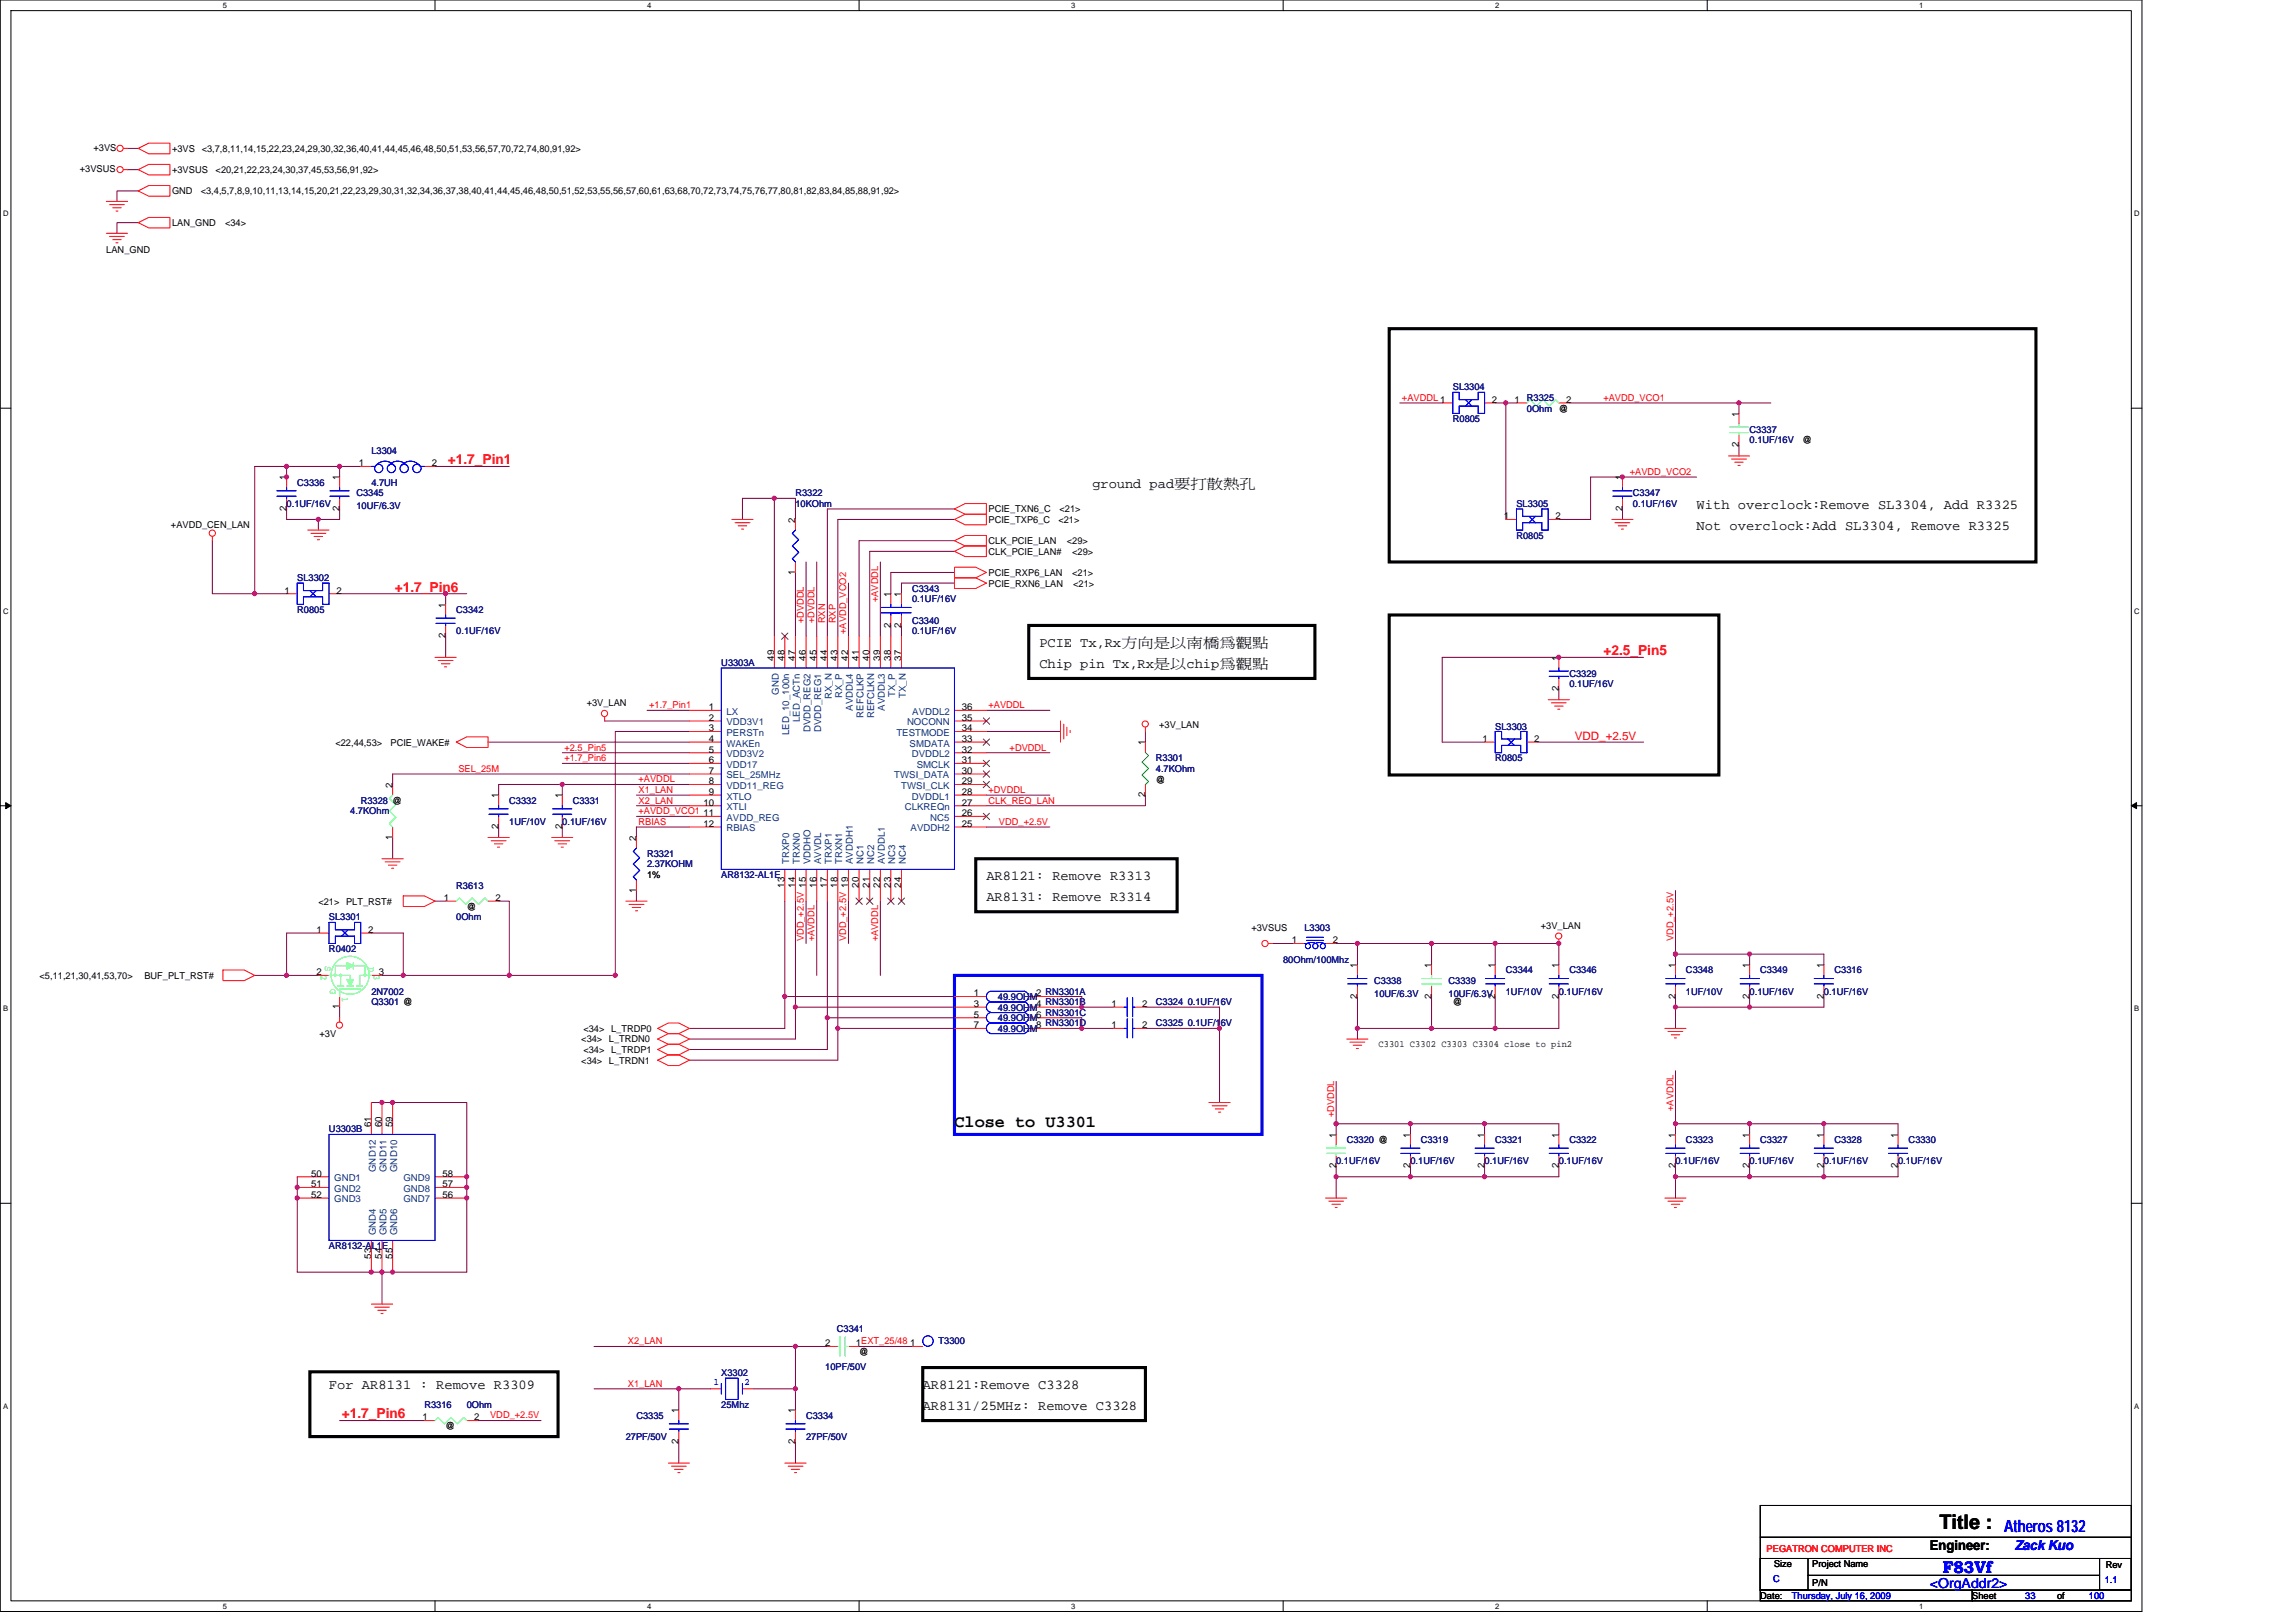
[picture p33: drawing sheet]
<svg xmlns="http://www.w3.org/2000/svg" width="297mm" height="210mm" viewBox="0 0 297 210" stroke-linecap="round" stroke-linejoin="round" font-family="sans-serif">
<defs><g id="words">
<text font-size="2.6" x="250.9" y="197.9">Title :</text>
<text font-size="2.2" x="123.5" y="145.8">Close to U3301</text>
<g font-size="2.2" fill="#00f">
<text x="251.3" y="203.5">F83Vf</text>
<text x="259.3" y="198.2">Atheros 8132</text>
</g>
<g font-size="1.8" fill="#f00">
<text x="57.9" y="60.1">+1.7_Pin1</text>
<text x="51.1" y="76.5">+1.7_Pin6</text>
<text x="207.4" y="84.8">+2.5_Pin5</text>
<text x="44.2" y="183.5">+1.7_Pin6</text>
</g>
<g font-size="1.8">
<text x="141.3" y="63.1">ground pad要打散熱孔</text>
<text x="219.5" y="65.9">With overclock:Remove SL3304, Add R3325</text>
<text x="219.5" y="68.6">Not overclock:Add SL3304, Remove R3325</text>
<text x="134.5" y="83.7">PCIE Tx,Rx方向是以南橋為觀點</text>
<text x="134.5" y="86.4">Chip pin Tx,Rx是以chip為觀點</text>
<text x="127.6" y="113.9">AR8121: Remove R3313</text>
<text x="127.6" y="116.6">AR8131: Remove R3314</text>
<text x="42.6" y="179.7">For AR8131 : Remove R3309</text>
<text x="119.4" y="179.7">AR8121:Remove C3328</text>
<text x="119.4" y="182.5">AR8131/25MHz: Remove C3328</text>
<text x="249.7" y="200.5">Engineer:</text>
</g>
<g font-size="1.8" fill="#00f">
<text x="260.6" y="200.5">Zack Kuo</text>
<text x="249.7" y="205.4">&lt;OrgAddr2&gt;</text>
</g>
<text font-size="1.5" fill="#f00" x="203.7" y="95.7">VDD_+2.5V</text>
<g font-size="1.2">
<text x="10.3" y="22.2">+3VSUS</text>
<text x="12.1" y="19.5">+3VS</text>
<text x="22.3" y="19.6">+3VS</text>
<text x="22.3" y="22.4">+3VSUS</text>
<text x="26.1" y="19.6">&lt;3,7,8,11,14,15,22,23,24,29,30,32,36,40,41,44,45,46,48,50,51,53,56,57,70,72,74,80,91,92&gt;</text>
<text x="27.9" y="22.4">&lt;20,21,22,23,24,30,37,45,53,56,91,92&gt;</text>
<text x="22.3" y="25.1">GND</text>
<text x="22.3" y="29.3">LAN_GND</text>
<text x="26" y="25.1">&lt;3,4,5,7,8,9,10,11,13,14,15,20,21,22,23,29,30,31,32,34,36,37,38,40,41,44,45,46,48,50,51,52,53,55,56,57,60,61,63,68,70,72,73,74,75,76,77,80,81,82,83,84,85,88,91,92&gt;</text>
<text x="29.1" y="29.3">&lt;34&gt;</text>
<text x="13.8" y="32.7">LAN_GND</text>
<text x="193" y="52.1">2</text>
<text x="195.9" y="52.1">1</text>
<text x="201.7" y="53.3">@</text>
<text x="202.6" y="52.1">2</text>
<text x="225" y="53.9" transform="rotate(-90 225 53.9)">1</text>
<text x="225" y="57.9" transform="rotate(-90 225 57.9)">2</text>
<text x="233.2" y="57.4">@</text>
<text x="37.1" y="62.1" transform="rotate(-90 37.1 62.1)">1</text>
<text x="43.9" y="62.1" transform="rotate(-90 43.9 62.1)">1</text>
<text x="46.4" y="60.3">1</text>
<text x="55.9" y="60.3">2</text>
<text x="209.9" y="62.1" transform="rotate(-90 209.9 62.1)">1</text>
<text x="22.1" y="68.3">+AVDD_CEN_LAN</text>
<text x="37.1" y="66.1" transform="rotate(-90 37.1 66.1)">2</text>
<text x="43.9" y="66.1" transform="rotate(-90 43.9 66.1)">2</text>
<text x="102.9" y="67.6" transform="rotate(-90 102.9 67.6)">2</text>
<text x="127.9" y="70.4">CLK_PCIE_LAN</text>
<text x="127.9" y="71.8">CLK_PCIE_LAN#</text>
<text x="127.9" y="67.6">PCIE_TXP6_C</text>
<text x="127.9" y="66.3">PCIE_TXN6_C</text>
<text x="136.9" y="67.6">&lt;21&gt;</text>
<text x="137.1" y="66.3">&lt;21&gt;</text>
<text x="138" y="70.4">&lt;29&gt;</text>
<text x="138.7" y="71.8">&lt;29&gt;</text>
<text x="194.6" y="67.2">1</text>
<text x="201.2" y="67.2">2</text>
<text x="209.9" y="66.1" transform="rotate(-90 209.9 66.1)">2</text>
<text x="36.8" y="76.8">1</text>
<text x="43.5" y="76.8">2</text>
<text x="102.9" y="74.4" transform="rotate(-90 102.9 74.4)">1</text>
<text x="115.2" y="77.2" transform="rotate(-90 115.2 77.2)">1</text>
<text x="116.6" y="77.2" transform="rotate(-90 116.6 77.2)">1</text>
<text x="127.9" y="74.5">PCIE_RXP6_LAN</text>
<text x="127.9" y="75.9">PCIE_RXN6_LAN</text>
<text x="138.7" y="74.5">&lt;21&gt;</text>
<text x="138.8" y="75.9">&lt;21&gt;</text>
<text x="57.6" y="82.6" transform="rotate(-90 57.6 82.6)">2</text>
<text x="57.6" y="78.6" transform="rotate(-90 57.6 78.6)">1</text>
<text x="115.2" y="81.2" transform="rotate(-90 115.2 81.2)">2</text>
<text x="116.6" y="81.2" transform="rotate(-90 116.6 81.2)">2</text>
<text x="100.2" y="85.5" transform="rotate(-90 100.2 85.5)">49</text>
<text x="101.5" y="85.5" transform="rotate(-90 101.5 85.5)">48</text>
<text x="102.9" y="85.5" transform="rotate(-90 102.9 85.5)">47</text>
<text x="104.3" y="85.5" transform="rotate(-90 104.3 85.5)">46</text>
<text x="105.6" y="85.5" transform="rotate(-90 105.6 85.5)">45</text>
<text x="107" y="85.5" transform="rotate(-90 107 85.5)">44</text>
<text x="108.4" y="85.5" transform="rotate(-90 108.4 85.5)">43</text>
<text x="109.7" y="85.5" transform="rotate(-90 109.7 85.5)">42</text>
<text x="111.1" y="85.5" transform="rotate(-90 111.1 85.5)">41</text>
<text x="112.5" y="85.5" transform="rotate(-90 112.5 85.5)">40</text>
<text x="113.9" y="85.5" transform="rotate(-90 113.9 85.5)">39</text>
<text x="115.2" y="85.5" transform="rotate(-90 115.2 85.5)">38</text>
<text x="116.6" y="85.5" transform="rotate(-90 116.6 85.5)">37</text>
<text x="201.7" y="89.4" transform="rotate(-90 201.7 89.4)">2</text>
<text x="201.7" y="85.5" transform="rotate(-90 201.7 85.5)">1</text>
<text x="75.9" y="91.4">+3V_LAN</text>
<text x="91.7" y="91.9">1</text>
<text x="91.7" y="93.3">2</text>
<text x="91.7" y="94.6">3</text>
<text x="91.7" y="96">4</text>
<text x="124.4" y="94.6">34</text>
<text x="124.4" y="91.9">36</text>
<text x="124.4" y="93.3">35</text>
<text x="124.4" y="96">33</text>
<text x="150" y="94.1">+3V_LAN</text>
<text x="191.8" y="96">1</text>
<text x="198.5" y="96">2</text>
<text x="43.4" y="96.5">&lt;22,44,53&gt;</text>
<text x="50.5" y="96.5">PCIE_WAKE#</text>
<text x="50.8" y="101.9" transform="rotate(-90 50.8 101.9)">2</text>
<text x="91.7" y="97.4">5</text>
<text x="91.7" y="98.7">6</text>
<text x="91.7" y="100.1">7</text>
<text x="91.7" y="101.5">8</text>
<text x="124.4" y="101.5">29</text>
<text x="124.4" y="97.4">32</text>
<text x="124.4" y="100.1">30</text>
<text x="124.4" y="98.7">31</text>
<text x="148.2" y="96.4" transform="rotate(-90 148.2 96.4)">1</text>
<text x="149.5" y="101.3">@</text>
<text x="64.5" y="107.3" transform="rotate(-90 64.5 107.3)">2</text>
<text x="64.5" y="103.3" transform="rotate(-90 64.5 103.3)">1</text>
<text x="72.7" y="107.3" transform="rotate(-90 72.7 107.3)">2</text>
<text x="72.7" y="103.3" transform="rotate(-90 72.7 103.3)">1</text>
<text x="91" y="104.2">10</text>
<text x="91" y="105.6">11</text>
<text x="91" y="107">12</text>
<text x="91.7" y="102.8">9</text>
<text x="124.4" y="104.2">27</text>
<text x="124.4" y="107">25</text>
<text x="124.4" y="105.6">26</text>
<text x="124.4" y="102.8">28</text>
<text x="148.2" y="103.1" transform="rotate(-90 148.2 103.1)">2</text>
<text x="50.8" y="108.6" transform="rotate(-90 50.8 108.6)">1</text>
<text x="82.3" y="108.8" transform="rotate(-90 82.3 108.8)">2</text>
<text x="83.7" y="113.6">1%</text>
<text x="41.2" y="117">&lt;21&gt; PLT_RST#</text>
<text x="57.4" y="116.6">1</text>
<text x="60.4" y="117.7">@</text>
<text x="64.1" y="116.6">2</text>
<text x="82.3" y="115.5" transform="rotate(-90 82.3 115.5)">1</text>
<text x="101.5" y="114.8" transform="rotate(-90 101.5 114.8)">13</text>
<text x="102.9" y="114.8" transform="rotate(-90 102.9 114.8)">14</text>
<text x="105.6" y="114.8" transform="rotate(-90 105.6 114.8)">16</text>
<text x="107" y="114.8" transform="rotate(-90 107 114.8)">17</text>
<text x="108.4" y="114.8" transform="rotate(-90 108.4 114.8)">18</text>
<text x="111.1" y="114.8" transform="rotate(-90 111.1 114.8)">20</text>
<text x="112.5" y="114.8" transform="rotate(-90 112.5 114.8)">21</text>
<text x="113.9" y="114.8" transform="rotate(-90 113.9 114.8)">22</text>
<text x="115.2" y="114.8" transform="rotate(-90 115.2 114.8)">23</text>
<text x="116.6" y="114.8" transform="rotate(-90 116.6 114.8)">24</text>
<text x="40.9" y="120.7">1</text>
<text x="47.6" y="120.7">2</text>
<text x="161.9" y="120.5">+3VSUS</text>
<text x="167.1" y="122">1</text>
<text x="172.4" y="122">2</text>
<text x="175.6" y="125.2" transform="rotate(-90 175.6 125.2)">1</text>
<text x="185.2" y="125.2" transform="rotate(-90 185.2 125.2)">1</text>
<text x="193.4" y="125.2" transform="rotate(-90 193.4 125.2)">1</text>
<text x="199.3" y="120.2">+3V_LAN</text>
<text x="201.7" y="125.2" transform="rotate(-90 201.7 125.2)">1</text>
<text x="216.7" y="125.2" transform="rotate(-90 216.7 125.2)">1</text>
<text x="226.3" y="125.2" transform="rotate(-90 226.3 125.2)">1</text>
<text x="235.9" y="125.2" transform="rotate(-90 235.9 125.2)">1</text>
<text x="5.1" y="126.6">&lt;5,11,21,30,41,53,70&gt;</text>
<text x="18.7" y="126.6">BUF_PLT_RST#</text>
<text x="40.9" y="126.2">2</text>
<text x="43.9" y="130.6" transform="rotate(-90 43.9 130.6)">1</text>
<text x="49" y="126.2">3</text>
<text x="126" y="131.7">5</text>
<text x="126" y="128.9">1</text>
<text x="126" y="130.3">3</text>
<text x="134" y="131.7">6 RN3301C</text>
<text x="134" y="128.9">2 RN3301A</text>
<text x="134" y="130.3">4 RN3301B</text>
<text x="143.8" y="130.3">1</text>
<text x="147.8" y="130.3">2</text>
<text x="175.6" y="129.2" transform="rotate(-90 175.6 129.2)">2</text>
<text x="185.2" y="129.2" transform="rotate(-90 185.2 129.2)">2</text>
<text x="188" y="130">@</text>
<text x="193.4" y="129.2" transform="rotate(-90 193.4 129.2)">2</text>
<text x="201.7" y="129.2" transform="rotate(-90 201.7 129.2)">2</text>
<text x="216.7" y="129.2" transform="rotate(-90 216.7 129.2)">2</text>
<text x="226.3" y="129.2" transform="rotate(-90 226.3 129.2)">2</text>
<text x="235.9" y="129.2" transform="rotate(-90 235.9 129.2)">2</text>
<text x="41.3" y="134.2">+3V</text>
<text x="75.2" y="134.9">&lt;34&gt; L_TRDN0</text>
<text x="75.2" y="137.6">&lt;34&gt; L_TRDN1</text>
<text x="75.5" y="133.5">&lt;34&gt; L_TRDP0</text>
<text x="75.5" y="136.2">&lt;34&gt; L_TRDP1</text>
<text x="126" y="133">7</text>
<text x="134" y="133">8 RN3301D</text>
<text x="143.8" y="133">1</text>
<text x="147.8" y="133">2</text>
<text x="178.3" y="135.4">C3301 C3302 C3303 C3304 close to pin2</text>
<text x="48" y="145.8" transform="rotate(-90 48 145.8)">61</text>
<text x="49.4" y="145.8" transform="rotate(-90 49.4 145.8)">60</text>
<text x="50.8" y="145.8" transform="rotate(-90 50.8 145.8)">59</text>
<text x="172.8" y="147.2" transform="rotate(-90 172.8 147.2)">1</text>
<text x="182.5" y="147.2" transform="rotate(-90 182.5 147.2)">1</text>
<text x="192" y="147.2" transform="rotate(-90 192 147.2)">1</text>
<text x="201.7" y="147.2" transform="rotate(-90 201.7 147.2)">1</text>
<text x="216.7" y="147.2" transform="rotate(-90 216.7 147.2)">1</text>
<text x="226.3" y="147.2" transform="rotate(-90 226.3 147.2)">1</text>
<text x="235.9" y="147.2" transform="rotate(-90 235.9 147.2)">1</text>
<text x="245.5" y="147.2" transform="rotate(-90 245.5 147.2)">1</text>
<text x="40.3" y="152.2">50</text>
<text x="40.3" y="153.6">51</text>
<text x="40.3" y="155">52</text>
<text x="57.2" y="155">56</text>
<text x="57.2" y="153.6">57</text>
<text x="57.2" y="152.2">58</text>
<text x="172.8" y="151.2" transform="rotate(-90 172.8 151.2)">2</text>
<text x="182.5" y="151.2" transform="rotate(-90 182.5 151.2)">2</text>
<text x="192" y="151.2" transform="rotate(-90 192 151.2)">2</text>
<text x="201.7" y="151.2" transform="rotate(-90 201.7 151.2)">2</text>
<text x="216.7" y="151.2" transform="rotate(-90 216.7 151.2)">2</text>
<text x="226.3" y="151.2" transform="rotate(-90 226.3 151.2)">2</text>
<text x="235.9" y="151.2" transform="rotate(-90 235.9 151.2)">2</text>
<text x="245.5" y="151.2" transform="rotate(-90 245.5 151.2)">2</text>
<text x="48" y="162.8" transform="rotate(-90 48 162.8)">53</text>
<text x="49.4" y="162.8" transform="rotate(-90 49.4 162.8)">54</text>
<text x="50.8" y="162.8" transform="rotate(-90 50.8 162.8)">55</text>
<text x="106.8" y="174.2">2</text>
<text x="110.7" y="174.2">1EXT_25/48</text>
<text x="111.1" y="175.3">@</text>
<text x="117.7" y="174.2">1</text>
<text x="54.6" y="183.8">1</text>
<text x="57.7" y="184.9">@</text>
<text x="61.3" y="183.8">2</text>
<text x="87.8" y="182.8" transform="rotate(-90 87.8 182.8)">1</text>
<text x="102.9" y="182.8" transform="rotate(-90 102.9 182.8)">1</text>
<text x="87.8" y="186.8" transform="rotate(-90 87.8 186.8)">2</text>
<text x="102.9" y="186.8" transform="rotate(-90 102.9 186.8)">2</text>
<text x="229.5" y="202.8">Size</text>
<text x="234.5" y="202.8">Project Name</text>
<text x="272.4" y="202.9">Rev</text>
<text x="227.7" y="206.9">Date:</text>
<text x="234.5" y="205.2">P/N</text>
<text x="255.2" y="206.9">Sheet</text>
<text x="266.1" y="206.9">of</text>
</g>
<g font-size="1.2" fill="#f00">
<text x="181.4" y="51.9">+AVDDL 1</text>
<text x="207.4" y="51.9">+AVDD_VCO1</text>
<text x="210.9" y="61.4">+AVDD_VCO2</text>
<text x="113.6" y="77.9" transform="rotate(-90 113.6 77.9)">+AVDDL</text>
<text x="104" y="80.6" transform="rotate(-90 104 80.6)">+DVDDL</text>
<text x="105.4" y="80.6" transform="rotate(-90 105.4 80.6)">+DVDDL</text>
<text x="106.8" y="80.6" transform="rotate(-90 106.8 80.6)">RXN</text>
<text x="108.1" y="80.6" transform="rotate(-90 108.1 80.6)">RXP</text>
<text x="109.5" y="82" transform="rotate(-90 109.5 82)">+AVDD_VCO2</text>
<text x="84" y="91.6">+1.7_Pin1</text>
<text x="127.9" y="91.6">+AVDDL</text>
<text x="59.3" y="99.9">SEL_25M</text>
<text x="73" y="97.1">+2.5_Pin5</text>
<text x="73" y="98.5">+1.7_Pin6</text>
<text x="82.6" y="101.2">+AVDDL</text>
<text x="130.6" y="97.1">+DVDDL</text>
<text x="82.6" y="105.3">+AVDD_VCO1</text>
<text x="82.6" y="102.6">X1_LAN</text>
<text x="82.6" y="104">X2_LAN</text>
<text x="82.6" y="106.7">RBIAS</text>
<text x="127.9" y="102.6">+DVDDL</text>
<text x="127.9" y="104">CLK_REQ_LAN</text>
<text x="129.2" y="106.7">VDD_+2.5V</text>
<text x="104" y="121.8" transform="rotate(-90 104 121.8)">VDD_+2.5V 15</text>
<text x="105.4" y="121.8" transform="rotate(-90 105.4 121.8)">+AVDDL</text>
<text x="109.5" y="121.8" transform="rotate(-90 109.5 121.8)">VDD_+2.5V 19</text>
<text x="113.6" y="121.8" transform="rotate(-90 113.6 121.8)">+AVDDL</text>
<text x="216.5" y="121.8" transform="rotate(-90 216.5 121.8)">VDD_+2.5V</text>
<text x="216.5" y="143.7" transform="rotate(-90 216.5 143.7)">+AVDDL</text>
<text x="172.6" y="144.6" transform="rotate(-90 172.6 144.6)">+DVDDL</text>
<text x="81.2" y="173.9">X2_LAN</text>
<text x="81.2" y="179.4">X1_LAN</text>
<text x="63.4" y="183.5">VDD_+2.5V</text>
<text x="228.6" y="200.8">PEGATRON COMPUTER INC</text>
</g>
<g font-size="1.2" fill="#000080">
<text x="188" y="50.5">SL3304</text>
<text x="197.5" y="51.9">R3325</text>
<text x="197.5" y="53.3">0Ohm</text>
<text x="48" y="58.7">L3304</text>
<text x="188" y="54.6">R0805</text>
<text x="226.4" y="56">C3337</text>
<text x="226.4" y="57.4">0.1UF/16V</text>
<text x="37.1" y="65.6">0.1UF/16V</text>
<text x="38.5" y="62.8">C3336</text>
<text x="46.1" y="64.2">C3345</text>
<text x="46.1" y="65.9">10UF/6.3V</text>
<text x="48" y="62.8">4.7UH</text>
<text x="102.9" y="64.2">R3322</text>
<text x="102.9" y="65.6">10KOhm</text>
<text x="196.2" y="65.6">SL3305</text>
<text x="211.3" y="64.2">C3347</text>
<text x="211.3" y="65.6">0.1UF/16V</text>
<text x="196.2" y="69.7">R0805</text>
<text x="38.5" y="75.2">SL3302</text>
<text x="118" y="76.6">C3343</text>
<text x="118" y="77.9">0.1UF/16V</text>
<text x="38.5" y="79.3">R0805</text>
<text x="59" y="79.3">C3342</text>
<text x="59" y="82">0.1UF/16V</text>
<text x="118" y="80.7">C3340</text>
<text x="118" y="82">0.1UF/16V</text>
<text x="93.3" y="86.2">U3303A</text>
<text x="203" y="87.5">C3329</text>
<text x="203" y="88.9">0.1UF/16V</text>
<text x="193.4" y="94.4">SL3303</text>
<text x="149.5" y="98.5">R3301</text>
<text x="149.5" y="99.9">4.7KOhm</text>
<text x="193.4" y="98.5">R0805</text>
<text x="45.3" y="105.4">4.7KOhm</text>
<text x="46.7" y="104">R3328 @</text>
<text x="65.9" y="104">C3332</text>
<text x="65.9" y="106.7">1UF/10V</text>
<text x="72.7" y="106.7">0.1UF/16V</text>
<text x="74.1" y="104">C3331</text>
<text x="83.7" y="110.8">R3321</text>
<text x="83.7" y="112.2">2.37KOHM</text>
<text x="93.3" y="113.6">AR8132-AL1E</text>
<text x="42.6" y="119.1">SL3301</text>
<text x="59" y="115">R3613</text>
<text x="59" y="119.1">0Ohm</text>
<text x="42.6" y="123.2">R0402</text>
<text x="166" y="124.6">80Ohm/100Mhz</text>
<text x="168.8" y="120.5">L3303</text>
<text x="194.8" y="125.9">C3344</text>
<text x="203" y="125.9">C3346</text>
<text x="218.1" y="125.9">C3348</text>
<text x="227.7" y="125.9">C3349</text>
<text x="237.3" y="125.9">C3316</text>
<text x="48" y="130">Q3301 @</text>
<text x="48" y="128.7">2N7002</text>
<text x="129.1" y="129.4">49.9OHM</text>
<text x="129.1" y="130.7">49.9OHM</text>
<text x="149.5" y="130">C3324 0.1UF/16V</text>
<text x="177.8" y="127.3">C3338</text>
<text x="177.8" y="129">10UF/6.3V</text>
<text x="187.4" y="127.3">C3339</text>
<text x="187.4" y="129">10UF/6.3V</text>
<text x="194.8" y="128.7">1UF/10V</text>
<text x="201.7" y="128.7">0.1UF/16V</text>
<text x="218.1" y="128.7">1UF/10V</text>
<text x="226.4" y="128.7">0.1UF/16V</text>
<text x="236" y="128.7">0.1UF/16V</text>
<text x="129.1" y="132.1">49.9OHM</text>
<text x="129.1" y="133.5">49.9OHM</text>
<text x="149.5" y="132.8">C3325 0.1UF/16V</text>
<text x="42.6" y="146.5">U3303B</text>
<text x="174.2" y="147.9">C3320 @</text>
<text x="183.8" y="147.9">C3319</text>
<text x="193.4" y="147.9">C3321</text>
<text x="203" y="147.9">C3322</text>
<text x="218.1" y="147.9">C3323</text>
<text x="227.7" y="147.9">C3327</text>
<text x="237.3" y="147.9">C3328</text>
<text x="246.9" y="147.9">C3330</text>
<text x="172.9" y="150.6">0.1UF/16V</text>
<text x="182.5" y="150.6">0.1UF/16V</text>
<text x="192.1" y="150.6">0.1UF/16V</text>
<text x="201.7" y="150.6">0.1UF/16V</text>
<text x="216.8" y="150.6">0.1UF/16V</text>
<text x="226.4" y="150.6">0.1UF/16V</text>
<text x="236" y="150.6">0.1UF/16V</text>
<text x="245.6" y="150.6">0.1UF/16V</text>
<text x="42.6" y="161.6">AR8132-AL1E</text>
<text x="108.3" y="172.3">C3341</text>
<text x="121.4" y="173.9">T3300</text>
<text x="93.3" y="178.1">X3302</text>
<text x="106.8" y="177.2">10PF/50V</text>
<text x="54.9" y="182.2">R3316</text>
<text x="60.4" y="182.2">0Ohm</text>
<text x="82.3" y="183.6">C3335</text>
<text x="93.3" y="182.2">25Mhz</text>
<text x="104.3" y="183.6">C3334</text>
<text x="81" y="186.3">27PF/50V</text>
<text x="104.3" y="186.3">27PF/50V</text>
</g>
<g font-size="1.2" fill="#004080">
<text x="100.7" y="89.9" transform="rotate(-90 100.7 89.9)">GND</text>
<text x="94" y="92.5">LX</text>
<text x="94" y="93.9">VDD3V1</text>
<text x="94" y="95.2">PERSTn</text>
<text x="102.1" y="95.1" transform="rotate(-90 102.1 95.1)">LED_10_100n</text>
<text x="103.5" y="93.4" transform="rotate(-90 103.5 93.4)">LED_ACTn</text>
<text x="104.9" y="94.8" transform="rotate(-90 104.9 94.8)">DVDD_REG2</text>
<text x="106.2" y="94.8" transform="rotate(-90 106.2 94.8)">DVDD_REG1</text>
<text x="107.6" y="90.4" transform="rotate(-90 107.6 90.4)">RX_N</text>
<text x="109" y="90.4" transform="rotate(-90 109 90.4)">RX_P</text>
<text x="110.3" y="92" transform="rotate(-90 110.3 92)">AVDDL4</text>
<text x="111.7" y="92.9" transform="rotate(-90 111.7 92.9)">REFCLKP</text>
<text x="113.1" y="92.9" transform="rotate(-90 113.1 92.9)">REFCLKN</text>
<text x="114.5" y="92" transform="rotate(-90 114.5 92)">AVDDL3</text>
<text x="115.8" y="90.2" transform="rotate(-90 115.8 90.2)">TX_P</text>
<text x="116" y="95.2">TESTMODE</text>
<text x="117.2" y="90.3" transform="rotate(-90 117.2 90.3)">TX_N</text>
<text x="117.3" y="93.9">NOCONN</text>
<text x="118" y="92.5">AVDDL2</text>
<text x="94" y="96.6">WAKEn</text>
<text x="94" y="98">VDD3V2</text>
<text x="94" y="99.3">VDD17</text>
<text x="94" y="100.7">SEL_25MHz</text>
<text x="115.7" y="100.7">TWSI_DATA</text>
<text x="117.7" y="96.6">SMDATA</text>
<text x="118" y="98">DVDDL2</text>
<text x="118.6" y="99.3">SMCLK</text>
<text x="94" y="102.1">VDD11_REG</text>
<text x="94" y="103.4">XTLO</text>
<text x="94" y="104.8">XTLI</text>
<text x="94" y="106.2">AVDD_REG</text>
<text x="94" y="107.6">RBIAS</text>
<text x="116.6" y="102.1">TWSI_CLK</text>
<text x="117.1" y="104.8">CLKREQn</text>
<text x="117.8" y="107.6">AVDDH2</text>
<text x="118" y="103.4">DVDDL1</text>
<text x="120.4" y="106.2">NC5</text>
<text x="102.1" y="111.8" transform="rotate(-90 102.1 111.8)">TRXP0</text>
<text x="103.5" y="111.8" transform="rotate(-90 103.5 111.8)">TRXN0</text>
<text x="104.9" y="111.8" transform="rotate(-90 104.9 111.8)">VDDHO</text>
<text x="106.2" y="111.8" transform="rotate(-90 106.2 111.8)">AVVDL</text>
<text x="107.6" y="111.8" transform="rotate(-90 107.6 111.8)">TRXP1</text>
<text x="109" y="111.8" transform="rotate(-90 109 111.8)">TRXN1</text>
<text x="110.3" y="111.8" transform="rotate(-90 110.3 111.8)">AVDDH1</text>
<text x="111.7" y="111.8" transform="rotate(-90 111.7 111.8)">NC1</text>
<text x="113.1" y="111.8" transform="rotate(-90 113.1 111.8)">NC2</text>
<text x="114.5" y="111.8" transform="rotate(-90 114.5 111.8)">AVDDL1</text>
<text x="115.8" y="111.8" transform="rotate(-90 115.8 111.8)">NC3</text>
<text x="117.2" y="111.8" transform="rotate(-90 117.2 111.8)">NC4</text>
<text x="43.2" y="152.8">GND1</text>
<text x="43.2" y="154.2">GND2</text>
<text x="43.2" y="155.6">GND3</text>
<text x="48.6" y="151.6" transform="rotate(-90 48.6 151.6)">GND12</text>
<text x="50" y="151.6" transform="rotate(-90 50 151.6)">GND11</text>
<text x="51.4" y="151.6" transform="rotate(-90 51.4 151.6)">GND10</text>
<text x="52.2" y="155.6">GND7</text>
<text x="52.2" y="154.2">GND8</text>
<text x="52.2" y="152.8">GND9</text>
<text x="48.6" y="159.8" transform="rotate(-90 48.6 159.8)">GND4</text>
<text x="50" y="159.8" transform="rotate(-90 50 159.8)">GND5</text>
<text x="51.4" y="159.8" transform="rotate(-90 51.4 159.8)">GND6</text>
</g>
<g font-size="1.2" fill="#80ff80">
<text x="42.1" y="124.9" transform="rotate(90 42.1 124.9)">S</text>
<text x="47.7" y="125.1" transform="rotate(90 47.7 125.1)">D</text>
<text x="41.5" y="126.2" transform="rotate(90 41.5 126.2)">2</text>
<text x="42.7" y="128" transform="rotate(90 42.7 128)">G</text>
<text x="44.3" y="128.9" transform="rotate(90 44.3 128.9)">1</text>
<text x="48.4" y="126.2" transform="rotate(90 48.4 126.2)">3</text>
</g>
<g font-size="1.2" fill="#00f">
<text x="92.3" y="179.2">1</text>
<text x="96.3" y="179.2">2</text>
<text x="229.4" y="204.7">C</text>
<text x="231.8" y="206.9">Thursday, July 16, 2009</text>
<text x="262" y="206.9">33</text>
<text x="270.3" y="206.9">100</text>
<text x="272.3" y="204.8">1.1</text>
</g>
<g font-size="1">
<text x="28.8" y="1">5</text>
<text x="83.7" y="1">4</text>
<text x="138.6" y="1">3</text>
<text x="193.4" y="1">2</text>
<text x="248.3" y="1">1</text>
<text x=".4" y="28">D</text>
<text x="276.1" y="28">D</text>
<text x=".4" y="79.4">C</text>
<text x="276.1" y="79.4">C</text>
<text x=".4" y="130.9">B</text>
<text x="276.1" y="130.9">B</text>
<text x=".4" y="182.3">A</text>
<text x="276.1" y="182.3">A</text>
<text x="28.8" y="208.2">5</text>
<text x="83.7" y="208.2">4</text>
<text x="138.6" y="208.2">3</text>
<text x="193.4" y="208.2">2</text>
<text x="248.3" y="208.2">1</text>
</g>
</g></defs>
<path d="M0 0h277.1v208.5h-277.1zM1.4 1.4h274.3v205.7h-274.3z" fill="none" stroke="#000" stroke-width=".13"/>
<g fill="#fff">
<path d="M28.8 .1h.6v1.1h-.6z"/>
<path d="M28.8 207.3h.6v1.1h-.6z"/>
</g>
<path d="M56.3 0v1.4M56.3 207.1v1.4" fill="none" stroke="#000" stroke-width=".13"/>
<g fill="#fff">
<path d="M83.7 .1h.6v1.1h-.6z"/>
<path d="M83.7 207.3h.6v1.1h-.6z"/>
</g>
<path d="M111.1 0v1.4M111.1 207.1v1.4" fill="none" stroke="#000" stroke-width=".13"/>
<g fill="#fff">
<path d="M138.6 .1h.5v1.1h-.5z"/>
<path d="M138.6 207.3h.5v1.1h-.5z"/>
</g>
<path d="M166 0v1.4M166 207.1v1.4" fill="none" stroke="#000" stroke-width=".13"/>
<g fill="#fff">
<path d="M193.4 .1h.6v1.1h-.6z"/>
<path d="M193.4 207.3h.6v1.1h-.6z"/>
</g>
<path d="M220.9 0v1.4M220.9 207.1v1.4" fill="none" stroke="#000" stroke-width=".13"/>
<g fill="#fff">
<path d="M248.3 .1h.6v1.1h-.6z"/>
<path d="M248.3 207.3h.6v1.1h-.6z"/>
<path d="M.4 27.1h.7v1.1h-.7z"/>
<path d="M276.1 27.1h.7v1.1h-.7z"/>
<path d="M.4 78.5h.7v1.1h-.7z"/>
<path d="M276.1 78.5h.7v1.1h-.7z"/>
</g>
<path d="M0 52.8h1.4M275.7 52.8h1.4" fill="none" stroke="#000" stroke-width=".13"/>
<g fill="#fff">
<path d="M.4 130h.7v1.1h-.7z"/>
<path d="M276.1 130h.7v1.1h-.7z"/>
</g>
<path d="M0 104.2h1.4M275.7 104.2h1.4" fill="none" stroke="#000" stroke-width=".13"/>
<path d="M.7 103.8l.7 .4-.7 .4zM275.7 104.2l.7-.4v.8z" fill="#000" stroke="#000" stroke-width=".13"/>
<g fill="#fff">
<path d="M.4 181.4h.7v1.1h-.7z"/>
<path d="M276.1 181.4h.7v1.1h-.7z"/>
</g>
<path d="M0 155.7h1.4M275.7 155.7h1.4M227.7 194.8h48v10.9h-48zM227.7 198.9h48M227.7 201.6h6.2v4.1h-6.2zM227.7 205.7h27.5v1.4h-27.5zM233.9 203.8h37.7M234 201.6h37.6M255.2 205.7h20.5v1.4h-20.5zM271.6 201.6h4.1v4.1h-4.1z" fill="none" stroke="#000" stroke-width=".13"/>
<g fill="none" stroke="#800040" stroke-width=".13">
<path d="M16.5 19.2h1.4M16.5 21.9h1.4M17.9 24.7h-2.8v1.4M17.9 28.8h-2.8v1.4M181.1 52.1h5.5M193.4 52.1h1.4M194.8 52.1v15.1M194.8 52.1h1.4M203 52.1h22M225 52.1v1.4M225 57.6v1.4M225 52.1h4.1"/>
<path d="M27.5 70v6.8h5.5M33 76.8h4.1M37.1 60.3h-4.1v16.5M37.1 60.3v1.4M37.1 65.8v1.4h4.1M37.1 60.3h6.8v1.4M41.2 67.2v1.4M43.9 76.8h13.8M43.9 60.3h2.8M43.9 65.8v1.4h-2.7M56.3 60.3h9.6M57.7 76.8v1.4"/>
<path d="M57.7 76.8h2.7M100.2 64.5v17.8M100.2 64.5h-4.1v2.7M100.2 64.5h2.7v2.7M102.9 74.1v8.2M104.3 72.7v9.6M105.7 72.7v9.6M109.8 75.4v6.9M113.9 72.7v9.6M123.5 71.3h-11v11M123.5 70h-12.4v12.3M123.5 75.4h-6.9v1.4"/>
<path d="M123.5 74.1h-8.3v2.7M123.5 67.2h-15.1v15.1M123.5 65.8h-16.5v16.5M209.9 65.8v1.4M219.5 61.7h-13.7v5.5h-4.1M57.7 82.3v2.7M63.1 96h26.1M72.7 98.8h16.5M72.7 97.4h16.5M78.2 93.3h11M83.7 91.9h5.5M89.2 94.6h-9.6v31.6h-13.7"/>
<path d="M115.2 80.9v1.4M116.6 80.9v1.4M127.6 91.9h8.2M127.6 94.6h9.6M127.6 97.4h8.2M148.2 94.6v1.4M198.9 96h13.7M201.7 89.2v1.3M212.6 85h-26v11h5.5M50.8 108.4v2.7M56.3 116.6h1.4M64.5 107v1.4"/>
<path d="M64.5 102.9v-1.4h8.2v1.4M64.5 116.6h1.4v9.6h-13.7M72.7 107v1.4M72.7 101.5h16.5M82.3 105.6h6.9M82.3 102.9h6.9M82.3 115.2v1.4M82.3 104.2h6.9M89.2 107h-6.9v1.4M89.2 100.1h-38.4v1.4M101.5 116.6v12.3M102.9 116.6v13.7"/>
<path d="M104.3 116.6v5.5M105.7 116.6v9.6M107 116.6v15.1M108.4 116.6v16.5M109.8 116.6v5.5M113.9 116.6v9.6M127.6 102.9h8.2M127.6 107h8.2M148.2 102.9v1.3h-20.6M216.8 115.2v8.2M33 126.2h4.1M37.1 126.2h4.1"/>
<path d="M41.2 120.7h-4.1v5.5M43.9 130.3v1.4M48 120.7h4.2v5.5M49.4 126.2h2.8M101.5 128.9h22M101.5 128.9v4.2h-12.3M102.9 130.3v4.1h-13.7M102.9 130.3h20.6M107 131.7h16.5M107 131.7v4.1h-17.8M108.4 133.1v4.1h-19.2M108.4 133.1h15.1"/>
<path d="M137.2 131.7h2.8v1.4M137.2 130.3h2.8M137.2 133.1h2.8M137.2 128.9h2.8v1.4M140 133.1h4.1M140 130.3h4.1M148.2 130.3h9.6v2.8M148.2 133.1h9.6M157.8 133.1v9.5M164.6 122.1h2.8M172.9 122.1h2.7M172.9 139.9v5.5"/>
<path d="M175.6 133.1h9.6M175.6 133.1v1.3M175.6 128.9v4.2M175.6 122.1h9.6M175.6 122.1v2.7M185.2 128.9v4.2M185.2 122.1v2.7M185.2 122.1h8.2M185.2 133.1h8.2M193.4 122.1h8.3v2.7M193.4 122.1v2.7M193.4 128.9v4.2"/>
<path d="M201.7 128.9v4.2h-8.3M216.8 123.4h9.6v1.4M216.8 130.3v2.8M216.8 128.9v1.4M216.8 123.4v1.4M216.8 138.5v6.9M226.4 123.4h9.6v1.4M226.4 128.9v1.4h-9.6M236 128.9v1.4h-9.6M38.5 152.3v12.3h10.9M48 142.6h12.4v22h-11M172.9 145.4h9.6"/>
<path d="M172.9 152.3h9.6M172.9 145.4v1.4M172.9 152.3v2.7M172.9 150.9v1.4M182.5 145.4h9.6M182.5 152.3h9.6M182.5 145.4v1.4M182.5 150.9v1.4M192.1 145.4v1.4M192.1 145.4h9.6v1.4M192.1 150.9v1.4M201.7 150.9v1.4h-9.6"/>
<path d="M216.8 152.3h19.2M216.8 145.4h9.6M216.8 150.9v1.4M216.8 145.4v1.4M216.8 152.3v2.7M226.4 145.4h9.6M226.4 145.4v1.4M226.4 150.9v1.4M236 150.9v1.4M236 145.4h9.6v1.4M236 145.4v1.4M245.6 150.9v1.4h-9.6"/>
<path d="M49.4 164.6v4.1M76.9 174.2h26M76.9 179.7h10.9M87.8 179.7h4.1M87.8 179.7v2.7M97.4 179.7h5.5M102.9 174.2v5.5M102.9 179.7v2.7M102.9 174.2h4.1M111.1 174.2h6.9M43.9 183.8h11M61.8 183.8h8.2"/>
<path d="M87.8 186.5v2.8M102.9 186.5v2.8"/>
</g>
<g fill="#f0f" stroke="#f0f" stroke-width=".13">
<circle cx="235.9" cy="152.2" r=".27"/>
<circle cx="182.5" cy="145.4" r=".27"/>
<circle cx="182.5" cy="152.2" r=".27"/>
<circle cx="101.5" cy="128.9" r=".27"/>
<circle cx="108.4" cy="133" r=".27"/>
<circle cx="216.8" cy="123.4" r=".27"/>
<circle cx="43.9" cy="60.3" r=".27"/>
<circle cx="216.8" cy="145.4" r=".27"/>
<circle cx="41.2" cy="67.2" r=".27"/>
<circle cx="32.9" cy="76.8" r=".27"/>
<circle cx="107" cy="131.7" r=".27"/>
<circle cx="216.8" cy="152.2" r=".27"/>
<circle cx="201.7" cy="85" r=".27"/>
<circle cx="194.8" cy="52.1" r=".27"/>
<circle cx="226.3" cy="152.2" r=".27"/>
<circle cx="100.2" cy="64.5" r=".27"/>
<circle cx="226.3" cy="123.4" r=".27"/>
<circle cx="139.9" cy="130.3" r=".27"/>
<circle cx="235.9" cy="145.4" r=".27"/>
<circle cx="216.8" cy="130.3" r=".27"/>
<circle cx="226.3" cy="130.3" r=".27"/>
<circle cx="172.9" cy="145.4" r=".27"/>
<circle cx="102.9" cy="179.7" r=".27"/>
<circle cx="87.8" cy="179.7" r=".27"/>
<circle cx="102.9" cy="174.2" r=".27"/>
<circle cx="192" cy="152.2" r=".27"/>
<circle cx="226.3" cy="145.4" r=".27"/>
<circle cx="185.2" cy="133" r=".27"/>
<circle cx="175.6" cy="133" r=".27"/>
<circle cx="201.7" cy="122.1" r=".27"/>
<circle cx="185.2" cy="122.1" r=".27"/>
<circle cx="175.6" cy="122.1" r=".27"/>
<circle cx="72.7" cy="101.5" r=".27"/>
<circle cx="209.9" cy="61.7" r=".27"/>
<circle cx="139.9" cy="133" r=".27"/>
<circle cx="193.4" cy="133" r=".27"/>
<circle cx="37.1" cy="61.7" r=".27"/>
<circle cx="65.9" cy="126.2" r=".27"/>
<circle cx="37.1" cy="126.2" r=".27"/>
<circle cx="102.9" cy="130.3" r=".27"/>
<circle cx="157.8" cy="133" r=".27"/>
<circle cx="79.6" cy="126.2" r=".27"/>
<circle cx="193.4" cy="122.1" r=".27"/>
<circle cx="192" cy="145.4" r=".27"/>
<circle cx="57.6" cy="76.8" r=".27"/>
<circle cx="225" cy="52.1" r=".27"/>
<circle cx="172.9" cy="152.2" r=".27"/>
<circle cx="37.1" cy="60.3" r=".27"/>
<circle cx="52.2" cy="126.2" r=".27"/>
<circle cx="49.4" cy="142.6" r=".27"/>
<circle cx="50.8" cy="142.6" r=".27"/>
<circle cx="60.4" cy="152.2" r=".27"/>
<circle cx="60.4" cy="153.6" r=".27"/>
<circle cx="38.4" cy="153.6" r=".27"/>
<circle cx="48" cy="164.6" r=".27"/>
<circle cx="49.4" cy="164.6" r=".27"/>
<circle cx="38.4" cy="155" r=".27"/>
<circle cx="60.4" cy="155" r=".27"/>
<circle cx="50.8" cy="164.6" r=".27"/>
</g>
<g fill="none" stroke="#f00" stroke-width=".13">
<path d="M16 19.2h.5M17.9 19.2l1.3-.7h2.8v1.4h-2.8zM13.8 26.1h2.7M13.8 30.2h2.7M14.2 26.5h1.9M14.2 30.6h1.9M14.6 26.9h1.1M14.6 31h1.1M15 27.3h.3M15 31.4h.3M16 21.9h.5M17.9 21.9l1.3-.6h2.8v1.3h-2.8z"/>
<path d="M17.9 24.7l1.3-.7h2.8v1.4h-2.8zM17.9 28.8l1.3-.7h2.8v1.4h-2.8zM186.6 52.1h1.4M192.1 52.1h1.3M196.2 52.1h1.3M201.7 52.1h1.3M223.6 59h2.8M224 59.4h2M224.4 59.8h1.1M225 53.5v1.4M225 56.2v1.4M27.5 69.4v.6"/>
<path d="M37.1 61.7v1.4M37.1 64.5v1.3M37.1 76.8h1.4M39.8 68.6h2.8M40.2 69h2M40.6 69.4h1.1M41.1 69.8h.2M42.6 76.8h1.3M43.9 61.7v1.4M43.9 64.5v1.3M46.7 60.3h1.3M54.9 60.3h1.4"/>
<path d="M57.7 78.2v1.4M94.7 67.2h2.7M95.1 67.6h1.9M95.5 68h1.1M95.9 68.5h.3M102.9 67.2v1.4M102.9 72.7v1.4M115.2 76.8v1.4M115.2 79.6v1.3M116.6 76.8v1.4M116.6 79.6v1.3M123.5 73.4h2.7l1.4 .7-1.4 .7h-2.7z"/>
<path d="M123.5 74.8h2.7l1.4 .6-1.4 .7h-2.7zM123.5 70l1.4-.7h2.7v1.3h-2.7zM123.5 71.3l1.4-.7h2.7v1.4h-2.7zM123.5 67.2l1.4-.7h2.7v1.4h-2.7zM123.5 65.8l1.4-.6h2.7v1.3h-2.7zM194.8 67.2h1.4M200.3 67.2h1.4M208.5 67.2h2.8M208.9 67.6h2M209.4 68h1.1M209.8 68.5h.2M209.9 61.7v1.4"/>
<path d="M209.9 64.5v1.3M224.8 60.2h.3M56.3 85h2.7M56.7 85.4h1.9M57.1 85.9h1.1M57.5 86.3h.3M57.7 80.9v1.4M59 96l1.4-.7h2.7v1.4h-2.7zM78.2 92.7v.6M89.2 91.9h4.1M89.2 93.3h4.1M89.2 94.6h4.1"/>
<path d="M89.2 96h4.1M89.2 97.4h4.1M89.2 98.8h4.1M100.2 82.3v4.1M101.5 82.3v4.1M102.9 82.3v4.1M104.3 82.3v4.1M105.7 82.3v4.1M107 82.3v4.1M108.4 82.3v4.1M109.8 82.3v4.1M111.1 82.3v4.1"/>
<path d="M112.5 82.3v4.1M113.9 82.3v4.1M115.2 82.3v4.1M116.6 82.3v4.1M123.5 91.9h4.1M123.5 93.3h4.1M123.5 94.6h4.1M123.5 96h4.1M123.5 97.4h4.1M123.5 98.8h4.1M137.2 93.3v2.7M137.6 93.7v1.9"/>
<path d="M138 94.1v1.1M138.4 94.5v.3M148.2 96v1.4M148.2 94.1v.5M192.1 96h1.3M197.5 96h1.4M200.3 90.5h2.7M200.7 90.9h1.9M201.1 91.4h1.1M201.5 91.8h.3M201.7 85v1.4M201.7 87.8v1.4"/>
<path d="M49.4 111.1h2.8M49.8 111.5h1.9M50.2 111.9h1.1M50.6 112.3h.3M50.8 101.5v1.4M50.8 107v1.4M52.2 115.9h2.7l1.4 .7-1.4 .7h-2.7zM57.7 116.6h1.3M63.1 108.4h2.8M63.1 116.6h1.4M63.5 108.8h2M64 109.2h1.1"/>
<path d="M64.4 109.6h.2M64.5 102.9v1.3M64.5 105.6v1.4M71.4 108.4h2.7M71.8 108.8h1.9M72.2 109.2h1.1M72.6 109.6h.3M72.7 102.9v1.3M72.7 105.6v1.4M81 116.6h2.7M81.4 117h1.9M81.8 117.4h1.1"/>
<path d="M82.2 117.8h.3M82.3 108.4v1.3M82.3 113.9v1.3M89.2 100.1h4.1M89.2 101.5h4.1M89.2 102.9h4.1M89.2 104.2h4.1M89.2 105.6h4.1M89.2 107h4.1M101.5 112.5v4.1M102.9 112.5v4.1M104.3 112.5v4.1"/>
<path d="M105.7 112.5v4.1M107 112.5v4.1M108.4 112.5v4.1M109.8 112.5v4.1M111.1 112.5v4.1M112.5 112.5v4.1M113.9 112.5v4.1M115.2 112.5v4.1M116.6 112.5v4.1M123.5 100.1h4.1M123.5 101.5h4.1M123.5 102.9h4.1"/>
<path d="M123.5 104.2h4.1M123.5 105.6h4.1M123.5 107h4.1M148.2 101.5v1.4M28.8 125.5h2.8l1.4 .7-1.4 .7h-2.8zM41.2 126.2h1.4M41.2 120.7h1.4M43.9 128.9v1.4M43.9 131.7v.5M46.7 120.7h1.3M48 126.2h1.4M85.1 134.4l1.4-.7h1.3l1.4 .7-1.4 .7h-1.3z"/>
<path d="M85.1 137.2l1.4-.7h1.3l1.4 .7-1.4 .7h-1.3zM85.1 133.1l1.4-.7h1.3l1.4 .7-1.4 .6h-1.3zM85.1 135.8l1.4-.7h1.3l1.4 .7-1.4 .7h-1.3zM123.5 131.7h4.1M123.5 133.1h4.1M123.5 128.9h4.1M123.5 130.3h4.1M133.1 131.7h4.1M133.1 133.1h4.1M133.1 128.9h4.1M133.1 130.3h4.1M144.1 133.1h1.3"/>
<path d="M144.1 130.3h1.3M146.8 133.1h1.4M146.8 130.3h1.4M164.1 122.1h.5M167.4 122.1h1.4M171.5 122.1h1.4M174.2 134.4h2.8M174.6 134.8h2M175.1 135.2h1.1M175.5 135.7h.2M175.6 124.8v1.4M175.6 127.6v1.3"/>
<path d="M185.2 124.8v1.4M185.2 127.6v1.3M193.4 124.8v1.4M193.4 127.6v1.3M201.7 124.8v1.4M201.7 127.6v1.3M201.7 121.5v.6M215.4 133.1h2.7M215.8 133.5h1.9M216.2 133.9h1.1M216.6 134.3h.3M216.8 124.8v1.4"/>
<path d="M216.8 127.6v1.3M226.4 124.8v1.4M226.4 127.6v1.3M236 124.8v1.4M236 127.6v1.3M38.5 152.3h4.1M38.5 153.6h4.1M38.5 155h4.1M48 142.6v4.2M49.4 142.6v4.2M50.8 142.6v4.2M56.3 152.3h4.1"/>
<path d="M56.3 153.6h4.1M56.3 155h4.1M156.4 142.6h2.7M156.8 143.1h1.9M157.2 143.5h1.1M157.6 143.9h.3M171.5 155h2.7M171.9 155.4h1.9M172.3 155.8h1.1M172.7 156.2h.3M172.9 146.8v1.3M172.9 149.5v1.4"/>
<path d="M182.5 146.8v1.3M182.5 149.5v1.4M192.1 146.8v1.3M192.1 149.5v1.4M201.7 146.8v1.3M201.7 149.5v1.4M215.4 155h2.7M215.8 155.4h1.9M216.2 155.8h1.1M216.6 156.2h.3M216.8 146.8v1.3M216.8 149.5v1.4"/>
<path d="M226.4 146.8v1.3M226.4 149.5v1.4M236 146.8v1.3M236 149.5v1.4M245.6 146.8v1.3M245.6 149.5v1.4M48 168.7h2.8M48 160.5v4.1M48.5 169.1h1.9M48.9 169.5h1.1M49.3 169.9h.2M49.4 160.5v4.1"/>
<path d="M50.8 160.5v4.1M91.9 179.7h1.4M96.1 179.7h1.3M107 174.2h1.4M109.8 174.2h1.3M118 174.2h1.4M54.9 183.8h1.4M60.4 183.8h1.4M86.5 189.3h2.7M86.9 189.7h1.9M87.3 190.1h1.1M87.7 190.5h.3"/>
<path d="M87.8 182.4v1.4M87.8 185.2v1.3M101.5 189.3h2.8M102 189.7h1.9M102.4 190.1h1.1M102.8 190.5h.3M102.9 182.4v1.4M102.9 185.2v1.3"/>
<circle cx="15.5" cy="19.2" r=".4"/>
<circle cx="15.5" cy="21.9" r=".4"/>
<circle cx="27.5" cy="69" r=".4"/>
<circle cx="78.2" cy="92.3" r=".4"/>
<circle cx="148.2" cy="93.7" r=".4"/>
<circle cx="43.9" cy="132.6" r=".4"/>
<circle cx="163.7" cy="122.1" r=".4"/>
<circle cx="201.7" cy="121.1" r=".4"/>
</g>
<path d="M179.7 42.5h83.7v30.2h-83.7zM179.7 79.6h42.7v20.7h-42.7zM133.1 80.9h37v6.9h-37zM126.2 111.1h26.1v6.9h-26.1zM40.1 177.5h32.1v8.4h-32.1zM119.4 176.9h28.8v6.9h-28.8z" fill="none" stroke="#000" stroke-width=".4"/>
<path d="M123.5 126.2h39.8v20.6h-39.8z" fill="none" stroke="#00f" stroke-width=".4"/>
<g fill="none" stroke="#00f" stroke-width=".13">
<path d="M188 50.8h.8v.9h2.4v-.9h.9v2.7h-.9v-1h-2.4v1h-.8zM189.6 51.7l.8 .8M190.4 51.7l-.8 .8M35.8 63.5h2.5M35.8 64.2h2.5M37.1 63.1v.4M37.1 64.2v.3M38.5 75.4h.8v1h2.4v-1h.9v2.8h-.9v-1h-2.4v1h-.8zM40.1 76.4l.8 .8M40.9 76.4l-.8 .8M42.7 63.5h2.5M42.7 64.2h2.5"/>
<path d="M43.9 63.1v.4M43.9 64.2v.3M48 60.3h.5M48.6 60.2a1.54 1.54 0 0 1 2.4 0M52.6 60.2a1.5 1.5 0 0 0-2.3 .1M54.3 60.2a1.5 1.5 0 0 0-2.4 .1M54.4 60.3h.5M56.4 80h2.5M57.7 79.6v.4M102.9 68.6l-.4 .4 .8 .8-.8 .8 .8 .9-.8 .8 .4 .4M114 78.6h2.5M114 79.3h2.5"/>
<path d="M115.2 78.2v.4M115.2 79.3v.3M115.4 78.6h2.5M115.4 79.3h2.5M116.6 78.2v.4M116.6 79.3v.3M196.2 65.8h.8v1h2.5v-1h.8v2.8h-.8v-1h-2.5v1h-.8zM197.8 66.8l.8 .8M198.6 66.8l-.8 .8M208.7 63.5h2.4M208.7 64.2h2.4M209.9 63.1v.4"/>
<path d="M209.9 64.2v.3M56.4 80.6h2.5M57.7 80.6v.3M93.3 86.4h30.2v26.1h-30.2zM193.4 94.6h.9v1h2.4v-1h.8v2.8h-.8v-1h-2.4v1h-.9zM195.1 95.6l.8 .8M195.9 95.6l-.8 .8M200.4 86.8h2.5M200.4 87.5h2.5M201.7 86.4v.4M201.7 87.5v.3M42.6 119.3h.8v1h2.5v-1h.8v2.8h-.8v-1h-2.5v1h-.8z"/>
<path d="M63.3 104.6h2.4M63.3 105.3h2.4M64.5 104.2v.4M64.5 105.3v.3M71.5 104.6h2.5M71.5 105.3h2.5M72.7 104.2v.4M72.7 105.3v.3M82.3 109.7l-.4 .5 .9 .8-.9 .8 .9 .8-.9 .8 .4 .5M44.2 120.3l.8 .8M45 120.3l-.8 .8M128.1 131a.67 .67 0 0 0-.5 .7 .67 .67 0 0 0 .5 .6"/>
<path d="M128.1 128.2a.69 .69 0 0 0-.5 .7 .69 .69 0 0 0 .5 .7M128.1 129.6a.69 .69 0 0 0-.5 .7 .69 .69 0 0 0 .5 .7M128.1 132.4a.69 .69 0 0 0-.5 .6 .69 .69 0 0 0 .5 .7M128.2 131h4.3a.67 .67 0 0 1 .6 .7 .67 .67 0 0 1-.6 .6M128.2 132.4h4.3M128.2 128.2h4.3a.68 .68 0 0 1 .6 .7 .68 .68 0 0 1-.6 .7M128.2 129.6h4.3a.68 .68 0 0 1 .6 .7 .68 .68 0 0 1-.6 .7M128.2 133.7h4.3M132.5 132.4a.67 .67 0 0 1 .6 .6 .67 .67 0 0 1-.6 .7M145.4 133.1h.4M145.4 130.3h.4M145.8 131.8v2.5"/>
<path d="M145.8 129.1v2.5M146.5 131.8v2.5M146.5 133.1h.3M146.5 129.1v2.5M146.5 130.3h.3M168.8 122.1h.4M169 121.7h2.2M169 121.3h2.2M170.1 122l-.5-.1-.5 .1M171.1 122.1h.4M171.2 122l-.5-.1-.5 .1M174.4 126.6h2.4"/>
<path d="M174.4 127.3h2.4M175.6 126.2v.4M175.6 127.3v.3M192.2 126.6h2.5M192.2 127.3h2.5M193.4 126.2v.4M193.4 127.3v.3M200.4 126.6h2.5M200.4 127.3h2.5M201.7 126.2v.4M201.7 127.3v.3M215.5 126.6h2.5"/>
<path d="M215.5 127.3h2.5M216.8 126.2v.4M216.8 127.3v.3M225.1 126.6h2.5M225.1 127.3h2.5M226.4 126.2v.4M226.4 127.3v.3M234.7 126.6h2.5M234.7 127.3h2.5M236 126.2v.4M236 127.3v.3M42.6 146.8h13.7v13.7h-13.7z"/>
<path d="M181.2 148.5h2.5M181.2 149.2h2.5M182.5 148.1v.4M182.5 149.2v.3M190.8 148.5h2.5M190.8 149.2h2.5M192.1 148.1v.4M192.1 149.2v.3M200.4 148.5h2.5M200.4 149.2h2.5M201.7 148.1v.4M201.7 149.2v.3"/>
<path d="M215.5 148.5h2.5M215.5 149.2h2.5M216.8 148.1v.4M216.8 149.2v.3M225.1 148.5h2.5M225.1 149.2h2.5M226.4 148.1v.4M226.4 149.2v.3M234.7 148.5h2.5M234.7 149.2h2.5M236 148.1v.4M236 149.2v.3"/>
<path d="M244.3 148.5h2.5M244.3 149.2h2.5M245.6 148.1v.4M245.6 149.2v.3M93.3 179v1.4M93.9 178.3h1.6v2.8h-1.6zM96.1 179v1.4M86.6 184.2h2.5M86.6 184.9h2.5M87.8 183.8v.4M87.8 184.9v.3M101.7 184.2h2.5"/>
<path d="M101.7 184.9h2.5M102.9 183.8v.4M102.9 184.9v.3"/>
<circle cx="49" cy="60.6" r=".53"/>
<circle cx="50.6" cy="60.6" r=".54"/>
<circle cx="52.3" cy="60.6" r=".54"/>
<circle cx="53.9" cy="60.6" r=".54"/>
<circle cx="169.2" cy="122.4" r=".34"/>
<circle cx="170.2" cy="122.4" r=".34"/>
<circle cx="171.1" cy="122.4" r=".34"/>
<circle cx="120.1" cy="173.5" r=".68"/>
</g>
<g fill="none" stroke="#80ff80" stroke-width=".13">
<path d="M197.5 52.1l.5-.4 .8 .8 .8-.8 .8 .8 .8-.8 .5 .4M63.1 116.6l-.4-.4-.8 .8-.8-.8-.8 .8-.9-.8-.4 .4M42.6 126.2h1.5v1.4M43.4 126.2v-1.3h3.8v1.3M43.7 127.6h.8M44.1 126.2h1.2v1.4M44.9 127.6h.8M45.7 124.5v.9M46.1 127.6h.8M46.7 128h-2.8v.9M48 126.2h-1.5v1.4M60.4 183.8l-.4-.4-.8 .8-.9-.8-.8 .8-.8-.8-.4 .4"/>
<circle cx="45.3" cy="126.2" r="2.46"/>
</g>
<g fill="none" stroke="#00ff80" stroke-width=".13">
<path d="M223.7 55.3h2.5M223.7 56h2.5M225 54.9v.4M225 56v.2M50.8 102.9l-.4 .4 .8 .8-.8 .8 .8 .8-.8 .9 .4 .4M184 126.6h2.5M184 127.3h2.5M185.2 126.2v.4M185.2 127.3v.3M171.6 148.5h2.5M171.6 149.2h2.5M172.9 148.1v.4"/>
<path d="M172.9 149.2v.3M108.4 174.2h.3M108.7 173v2.4M109.4 173v2.4M109.4 174.2h.4"/>
</g>
<path d="M148.2 97.4l.4 .4-.8 .8 .8 .8-.8 .9 .8 .8-.4 .4" fill="none" stroke="#0f0" stroke-width=".13"/>
<g fill="#80ff80" stroke="#80ff80" stroke-width=".13">
<path d="M47.1 126.1h.2v.2h-.2z" fill-rule="evenodd"/>
<path d="M44 126.1h.2v.2h-.2z" fill-rule="evenodd"/>
<path d="M43.3 126.1h.2v.2h-.2z" fill-rule="evenodd"/>
<path d="M44.9 124.5l.8 .4-.8 .5z" fill-rule="evenodd"/>
<path d="M44.9 126.7h.8l-.4 .9z" fill-rule="evenodd"/>
<path d="M47.1 126.1h.2v.2h-.2z" fill-rule="evenodd"/>
<path d="M44 126.1h.2v.2h-.2z" fill-rule="evenodd"/>
<path d="M43.3 126.1h.2v.2h-.2z" fill-rule="evenodd"/>
<path d="M44.9 124.5l.8 .4-.8 .5z" fill-rule="evenodd"/>
<path d="M44.9 126.7h.8l-.4 .9z" fill-rule="evenodd"/>
</g>
<g fill="none" stroke="#804000" stroke-width=".13">
<path d="M101.1 81.9l.9 .8M101.9 81.9l-.8 .8M127.2 99.7l.8 .9M127.2 98.4l.8 .8M127.2 95.6l.8 .8M127.2 92.9l.8 .8M128 99.7l-.8 .9M128 98.4l-.8 .8M128 95.6l-.8 .8M128 92.9l-.8 .8M110.7 116.2l.9 .8M111.5 116.2l-.8 .8"/>
<path d="M112.1 116.2l.8 .8M112.9 116.2l-.8 .8M114.8 116.2l.9 .8M115.7 116.2l-.9 .8M116.2 116.2l.8 .8M117 116.2l-.8 .8M127.2 105.2l.8 .8M127.2 101.1l.8 .8M128 101.1l-.8 .8M128 105.2l-.8 .8"/>
</g>
<use href="#words"/>
</svg>
